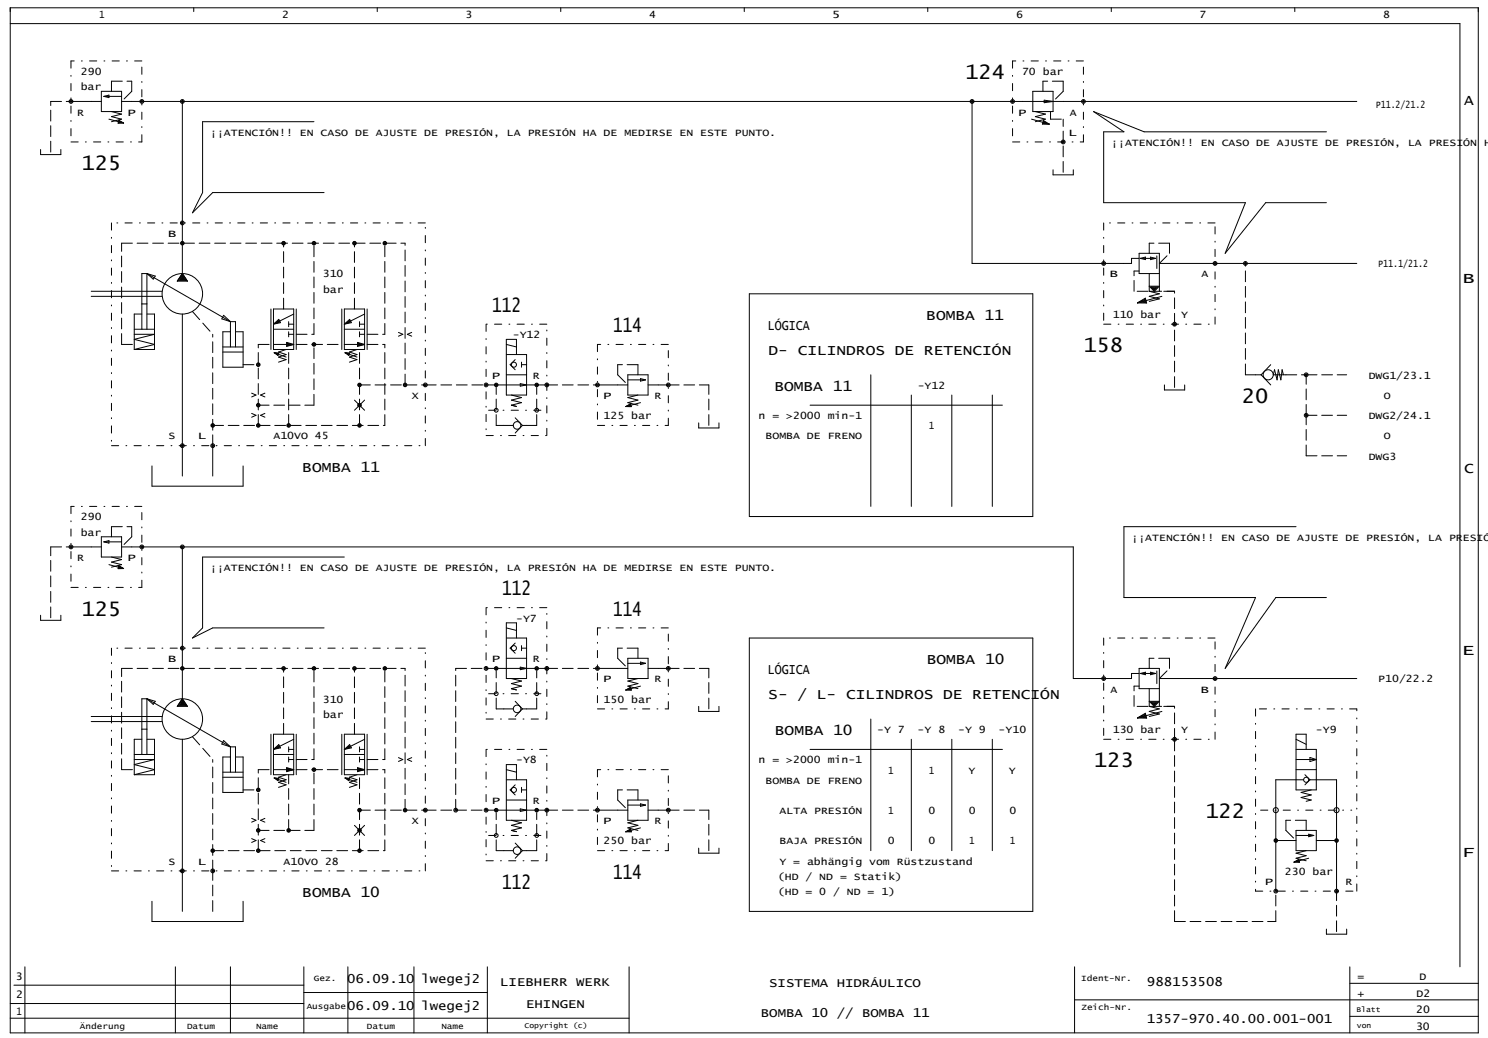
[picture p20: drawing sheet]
<svg xmlns="http://www.w3.org/2000/svg" width="582mm" height="406mm" viewBox="0 0 582 406" stroke-linecap="round" stroke-linejoin="round" font-family="sans-serif">
<defs><g id="words">
<g font-size="7.8">
<text x="377.6" y="30.9">124</text>
<text x="31.8" y="66.5">125</text>
<text x="192.3" y="122">112</text>
<text x="239.7" y="129.9">114</text>
<text x="423.7" y="137.8">158</text>
<text x="485.7" y="157.6">20</text>
<text x="196.3" y="232.8">112</text>
<text x="31.8" y="240.8">125</text>
<text x="239.7" y="240.8">114</text>
<text x="427.8" y="300.2">123</text>
<text x="471.4" y="320">122</text>
<text x="196.3" y="347.7">112</text>
<text x="239.7" y="343.7">114</text>
</g>
<g font-size="5.7">
<text x="572.7" y="40.9">A</text>
<text x="572" y="110.5">B</text>
<text x="572.7" y="185.2">C</text>
<text x="571.9" y="256.2">E</text>
<text x="571.8" y="335.2">F</text>
</g>
<g font-size="5.6">
<text x="362.3" y="125">BOMBA 11</text>
<text x="300.3" y="129">LÓGICA</text>
<text x="300.6" y="138.9">D- CILINDROS DE RETENCIÓN</text>
<text x="302.9" y="152.8">BOMBA 11</text>
<text x="118.2" y="184.4">BOMBA 11</text>
<text x="300.3" y="263.6">LÓGICA</text>
<text x="362.5" y="259.7">BOMBA 10</text>
<text x="300.5" y="273.5">S- / L- CILINDROS DE RETENCIÓN</text>
<text x="303.1" y="287.4">BOMBA 10</text>
<text x="118.2" y="350.8">BOMBA 10</text>
</g>
<g font-size="4.9">
<text x="135.8" y="384.4">06.09.10</text>
<text x="164.8" y="384.4">lwegej2</text>
<text x="195.6" y="385.8">LIEBHERR WERK</text>
<text x="300.8" y="386.1">SISTEMA HIDRÁULICO</text>
<text x="448.6" y="385.8">988153508</text>
<text x="135.8" y="395.1">06.09.10</text>
<text x="164.8" y="395.1">lwegej2</text>
<text x="205.7" y="394.4">EHINGEN</text>
<text x="297.6" y="397.6">BOMBA 10 // BOMBA 11</text>
<text x="448.5" y="400.2">1357-970.40.00.001-001</text>
</g>
<g font-size="4.1">
<text x="6.2" y="383.3">3</text>
<text x="530.9" y="383.3">=</text>
<text x="555.3" y="383.3">D</text>
<text x="530.9" y="389.8">+</text>
<text x="554.1" y="389.8">D2</text>
<text x="6.3" y="390.5">2</text>
<text x="6.4" y="397">1</text>
<text x="553.9" y="396.3">20</text>
<text x="553.9" y="402.7">30</text>
</g>
<g font-size="3.9">
<text x="38.8" y="7.1">1</text>
<text x="110.4" y="7.1">2</text>
<text x="182.1" y="7.1">3</text>
<text x="253.9" y="7.1">4</text>
<text x="325.4" y="7.1">5</text>
<text x="397.5" y="7.1">6</text>
<text x="469.2" y="7.1">7</text>
<text x="541" y="7.1">8</text>
<text x="31.6" y="29.3">290</text>
<text x="399.8" y="29.3">70 bar</text>
<text x="31.6" y="35.2">bar</text>
<text x="30.2" y="45.2">R</text>
<text x="49.7" y="45.2">P</text>
<text x="398.2" y="45.2">P</text>
<text x="418.4" y="45.2">A</text>
<text x="538.1" y="42.2">P11.2/21.2</text>
<text x="82.2" y="53.1">¡¡ATENCIÓN!! EN CASO DE AJUSTE DE PRESIÓN, LA PRESIÓN HA DE MEDIRSE EN ESTE PUNTO.</text>
<text x="418" y="53.1">L</text>
<text x="434.6" y="57.1">¡¡ATENCIÓN!! EN CASO DE AJUSTE DE PRESIÓN, LA PRESIÓN H</text>
<text x="65.6" y="92.7">B</text>
<text x="539.1" y="104.6">P11.1/21.2</text>
<text x="126.3" y="108.5">310</text>
<text x="433.9" y="108.5">B</text>
<text x="469.9" y="108.5">A</text>
<text x="126.4" y="114.4">bar</text>
<text x="435.2" y="124.4">110 bar</text>
<text x="462" y="124.4">Y</text>
<text x="200.6" y="132.3">-Y12</text>
<text x="192.2" y="148.1">P</text>
<text x="208.4" y="148.1">R</text>
<text x="535.3" y="148.1">DWG1/23.1</text>
<text x="359" y="152.1">-Y12</text>
<text x="161.1" y="156.1">X</text>
<text x="235.8" y="156.1">P</text>
<text x="255.9" y="156.1">R</text>
<text x="541.3" y="156.1">O</text>
<text x="236.1" y="164">125 bar</text>
<text x="296.7" y="164">n = &gt;2000 min-1</text>
<text x="363.3" y="167.9">1</text>
<text x="535.3" y="164">DWG2/24.1</text>
<text x="66" y="171.9">S</text>
<text x="77.4" y="171.9">L</text>
<text x="107" y="171.9">A10VO 45</text>
<text x="299.4" y="171.9">BOMBA DE FRENO</text>
<text x="541.3" y="171.9">O</text>
<text x="535.3" y="179.8">DWG3</text>
<text x="31.6" y="203.6">290</text>
<text x="31.6" y="209.5">bar</text>
<text x="442.6" y="211.5">¡¡ATENCIÓN!! EN CASO DE AJUSTE DE PRESIÓN, LA PRESIÓN</text>
<text x="30.2" y="219.4">R</text>
<text x="49.7" y="219.4">P</text>
<text x="82.2" y="223.4">¡¡ATENCIÓN!! EN CASO DE AJUSTE DE PRESIÓN, LA PRESIÓN HA DE MEDIRSE EN ESTE PUNTO.</text>
<text x="201.9" y="243.2">-Y7</text>
<text x="65.6" y="259">B</text>
<text x="192.2" y="259">P</text>
<text x="208.4" y="259">R</text>
<text x="235.8" y="266.9">P</text>
<text x="255.9" y="266.9">R</text>
<text x="539.1" y="266.9">P10/22.2</text>
<text x="126.3" y="274.9">310</text>
<text x="236.1" y="274.9">150 bar</text>
<text x="434.3" y="270.9">A</text>
<text x="469.5" y="270.9">B</text>
<text x="126.4" y="280.7">bar</text>
<text x="343.1" y="286.7">-Y 7</text>
<text x="358.9" y="286.7">-Y 8</text>
<text x="374.7" y="286.7">-Y 9</text>
<text x="390.6" y="286.7">-Y10</text>
<text x="435.2" y="286.7">130 bar</text>
<text x="462" y="286.7">Y</text>
<text x="514.7" y="286.7">-Y9</text>
<text x="201.9" y="298.6">-Y8</text>
<text x="296.7" y="298.6">n = &gt;2000 min-1</text>
<text x="347.4" y="302.6">1</text>
<text x="363.3" y="302.6">1</text>
<text x="378.8" y="302.6">Y</text>
<text x="394.6" y="302.6">Y</text>
<text x="299.4" y="306.5">BOMBA DE FRENO</text>
<text x="192.2" y="314.5">P</text>
<text x="208.4" y="314.5">R</text>
<text x="161.1" y="322.4">X</text>
<text x="235.8" y="322.4">P</text>
<text x="255.9" y="322.4">R</text>
<text x="304.9" y="318.4">ALTA PRESIÓN</text>
<text x="347.4" y="318.4">1</text>
<text x="363.1" y="318.4">0</text>
<text x="378.9" y="318.4">0</text>
<text x="394.8" y="318.4">0</text>
<text x="236.1" y="330.3">250 bar</text>
<text x="304.9" y="330.3">BAJA PRESIÓN</text>
<text x="347.3" y="330.3">0</text>
<text x="363.1" y="330.3">0</text>
<text x="379.1" y="330.3">1</text>
<text x="394.9" y="330.3">1</text>
<text x="66" y="338.2">S</text>
<text x="77.4" y="338.2">L</text>
<text x="110.9" y="338.2">A10VO 28</text>
<text x="304.9" y="338.2">Y = abhängig vom Rüstzustand</text>
<text x="304.3" y="344.1">(HD / ND = Statik)</text>
<text x="494.5" y="346.1">P</text>
<text x="502.6" y="342.2">230 bar</text>
<text x="526.3" y="346.1">R</text>
<text x="304.3" y="350">(HD = 0 / ND = 1)</text>
</g>
<g font-size="3.2">
<text x="122.7" y="383.7">Gez.</text>
<text x="422.9" y="383.7">Ident-Nr.</text>
<text x="120" y="394.5">Ausgabe</text>
<text x="423" y="395.2">Zeich-Nr.</text>
<text x="31.3" y="402.4">Änderung</text>
<text x="73.1" y="402.4">Datum</text>
<text x="100.1" y="402.4">Name</text>
<text x="143.5" y="402.4">Datum</text>
<text x="172.6" y="402.4">Name</text>
</g>
<g font-size="2.9">
<text x="530.5" y="395.8">Blatt</text>
<text x="205.1" y="402.3">Copyright (c)</text>
<text x="530.7" y="402.3">von</text>
</g>
</g></defs>
<g fill="none" stroke="#000" stroke-width=".39">
<path d="M4 3h574.2v401h-574.2zM4 9.2h567v369M75.8 3v1.5M147.6 3v1.5M219.3 3v1.5M291.1 3v1.5M362.9 3v1.5M434.6 3v1.5M506.4 3v1.5M27.8 39.7h11.8M39.6 35.7h8v7.9h-8zM40.6 37.7l2-.5v1z"/>
<path d="M40.6 37.7h7M47.6 39.7h483.1M71.3 39.7v67.3M380.2 39.7v63.3h62.4v-1.9h2.9M404 35.7h7.9v7.9h-7.9zM408.4 39.2l3.5 .5-3.5 .5zM15.9 58.5v2h7.9v-2M42.6 46.6l5.8 1.5M43.6 43.6l4 1-4 1 4 1-4 1M46.5 47l1.9 1.1-2.2 .1zM47.2 47.8l-.6 .1 .1-.3 1 .4h-1.4l.3-.7 1.8 .8M122.8 47.6h-43.6v27.7l-3.9 7.9 7.9-7.9h43.6"/>
<path d="M403.5 46.6l6.9 2M405 43.6l3.9 1-3.9 1 3.9 1-3.9 1M408.1 47.1l2.3 1.5h-2.7zM409 48.1l-.7-.4-.1 .4 1.4 .2-1.4-.9-.3 .9 2.5 .3M518.8 51.6h-71.3l-19.8-8 11.9 8h-7.9v27.7h55.4l-7.9 19.8 15.8-19.8h23.8M411.9 66.4v2h7.9v-2M449.5 95.1v4M35.7 113.9h27.7M35.7 115.9h27.7M55.5 118.9h2M57.5 107v21.8M57.5 107h-2v21.8"/>
<path d="M57.5 107l3.2 1-.8 1.2zM57.5 107l32.6 18.8M71.3 107l2 3h-4zM71.3 107.3l-1.5 2.4h3l-1.4-2.2-1 1.9h1.9l-.9-1.5-.6 1.3h1.1l-.5-.9-.2 .7h.3l-.1-.2M293.1 114.9h110.9v87.1h-110.9zM443.6 106h1.9M444.9 118.5l3.1-1.9 .5 1.9zM446 101.1l2-.5v1zM446 101.1h6M446.8 118l1.1 .1-.2-.6-1.8 .7 2.3 .1-.3-1.3-3 1.5M449.5 107v6.9M449.5 113.9l4 1-4 1 4 1-4 1"/>
<path d="M449.5 111.9h4l-2 2zM450 100.6l2 .5-2 .5zM450.2 112.2h2.6l-1.3 1.3zM450.8 112.5h1.4l-.7 .7zM451.4 112.8h.2zM452.5 100.1v4.9M453.5 107h-8v-7.9h8v14.8h-4M453.5 103h77.2M454.4 115.9l-9.5 2.6M52.5 128.8h7.9M52.5 130.8h7.9l-7.9 1.9 7.9 2-7.9 2M55.5 122.8h-3v13.9"/>
<path d="M57.5 122.8h2.9v13.9h-7.9M71.3 122.8v63.4M87.2 135.7h7.9M87.2 137.7h7.9M87.5 123.3l2.6 2.5-3.3-1.1zM90.1 129.8h-2.9v13.8h7.9v-13.8h-3M90.1 125.8h2v9.9M90.1 125.8v9.9M106 120.9v15.8M107 120.9h7.9v15.8h-7.9zM107 128.8h7.9M107 134.7h7.9"/>
<path d="M107 126.8l2-1.9 .7 1.3zM107.3 138l1.6 .3-.2 .6-.9-.7 .9 .2-.1 .3-.4-.4M107.3 138l1.8 .1-.4 .9zM107.3 138l4.6 1.7M107.6 126.5l1.3-1.1 .3 .6-1.5 .5M111.9 136.7l-3 1 3 1-3 1 3 1-3 .9M112.1 133.9l2.8 .8-2.8 .8zM112.9 126.8h2M112.9 130.8h2M112.9 125.8v2M112.9 129.8v1.9M113.3 134.7l-.8-.3v.5l1.5-.2-1.7-.5v1l2.6-.5"/>
<path d="M114.9 122.8l-7.9 4M115.9 120.9v15.8M133.7 120.9v15.8M134.7 120.9h7.9v15.8h-7.9zM134.7 128.8h7.9M134.7 134.7h7.9M134.7 126.8l2.1-1.9 .7 1.3zM135 138l1.6 .3-.2 .6-.9-.7 .9 .2-.1 .3-.4-.4M135 138l1.8 .1-.4 .9zM135 138l4.6 1.7M135.3 126.5l1.4-1.1 .3 .6-1.6 .5M139.6 136.7l-2.9 1 2.9 1-2.9 1 2.9 1-2.9 .9"/>
<path d="M139.8 133.9l2.8 .8-2.8 .8zM140.6 126.8h2M140.6 130.8h2M140.6 125.8v2M140.6 129.8v1.9M141 134.7l-.8-.3v.5l1.5-.2-1.7-.5v1l2.6-.5M142.6 122.8l-7.9 4M143.6 120.9v15.8M155.8 130l1.7 .8-1.7 .7M161 130l-1.7 .8 1.7 .7M198 138.7h8v15.8h-8v-21.8h4v6M198 134.7l4 1"/>
<path d="M98.4 153.8l1.7 .7-1.7 .8M103.6 153.8l-1.7 .7 1.7 .8M138.6 156.5l4 4M142.6 156.5l-4 4M190.1 150.6h23.8M198 146.6h8M200 154.5l4 1-4 1 4 1-4 1 2 .5M201.5 140.7l-2 1.9 2 2M203.5 150.1l2.5 .5-2.5 .5zM204 142.6h2M204 141.6v2M233.7 150.6h11.9"/>
<path d="M244.8 159l1.8-1.1 .3 1.2zM245.6 146.6h7.9v7.9h-7.9zM245.6 148.6h6.9M245.9 158.7l.7 .1-.1-.3-1.1 .4h1.4l-.2-.7-1.8 .8M249.5 154.5l-3.9 1 3.9 1-3.9 1 3.9 1M250.5 148.1l2 .5-2 .5zM250.5 157.5l-5.7 1.5M253.5 150.6h7.9M316.8 158.5h75.3M340.6 146.6v51.5M356.4 154.5v43.6M372.3 154.5v43.6"/>
<path d="M388.1 154.5v43.6M455.4 150.6v1.9h8v-1.9M491.1 146.6h2.2M493.3 146.6l3.7 4M497 142.6l-3.7 4M502 146.6l-.5-2-.5 4-1-4-.5 4-1-4-.5 2h5M83.2 174.3v11.9M98.4 161.7l1.7 .7-1.7 .8M103.6 161.7l-1.7 .7 1.7 .8M197 166.4h3.8M201.5 163.4l2.8 3M204.3 166.4h1.7"/>
<path d="M204.3 166.4l-2.8 3M273.3 165.4v2h7.9v-2M59.4 182.2v8h35.7v-8M27.8 213.9h11.8M39.6 210h8v7.9h-8zM40.6 211.9h7M40.6 211.9l2-.5v1zM43.6 217.9l4 1-4 1 4 .9-4 1M47.6 213.9h372.2v51.5h22.8v-2h2.9M71.3 213.9v59.4M134.7 217.9h-55.5v27.7l-3.9 4 7.9-4h43.6M506.9 206h-67.3v27.7h51.5l-11.9 27.7 19.8-27.7h19.8"/>
<path d="M42.6 220.8l5.8 1.6M46.5 221.3l1.9 1.1h-2.2zM47.2 222.1l-.6 .1 .1-.4 1 .4-1.4 .1 .3-.8 1.8 .9M15.9 240.6v2h7.9v-2M198 249.6h8v15.8h-8v-21.8h4v6M198 257.5h8M198 245.6l4 1M201.5 251.5l-2 2 2 2M204 252.5v2M204 253.5h2M245.6 257.5h7.9v7.9h-7.9zM245.6 259.5h6.9"/>
<path d="M250.5 259l2 .5-2 .5zM293.1 249.6h110.9v106.9h-110.9zM449.5 257.5v3.9M57.5 273.3v21.8M57.5 273.3h-2v21.8M57.5 273.3l3.2 1-.8 1.2zM57.5 273.3l32.6 18.8M71.3 273.3l2 3h-4zM71.3 273.6l-1.5 2.4h3l-1.4-2.2-1 1.9h1.9l-.9-1.5-.6 1.3h1.1l-.5-.9-.2 .7h.3l-.1-.2M190.1 261.4h23.8M197 277.3h3.8M200 265.4l4 1-4 1 4 1-4 1 2 .5"/>
<path d="M201.5 274.3l2.8 3M203.5 260.9l2.5 .5-2.5 .5zM204.3 277.3h1.7M204.3 277.3l-2.8 2.9M233.7 261.4h11.9M244.8 269.9l1.8-1.1 .3 1.1zM245.9 269.6l.7 .1-.1-.4-1.1 .4 1.4 .1-.2-.7-1.8 .8M249.5 265.4l-3.9 1 3.9 1-3.9 1 3.9 1M250.5 268.4l-5.7 1.5M253.5 261.4h7.9M273.3 276.3v2h7.9v-2M443.6 268.4h1.9"/>
<path d="M446 263.4h6M446 263.4l2-.5v1zM449.5 276.3l4 1-4 1 4 1-4 .9M449.5 274.3h4l-2 2zM449.5 269.4v6.9M450 262.9l2 .5-2 .5zM450.2 274.6h2.6l-1.3 1.3zM450.8 274.9h1.4l-.7 .7zM451.4 275.2h.2zM452.5 262.4v5M453.5 269.4h-8v-8h8v14.9h-4M453.5 265.4h77.2"/>
<path d="M454.4 278.3l-9.5 2.5M35.7 282.2h27.7M35.7 280.2h27.7M52.5 295.1h7.9M52.5 297.1h7.9l-7.9 2 7.9 1.9-7.9 2M55.5 289.2h-3v13.8M55.5 285.2h2M57.5 289.2h2.9v13.8h-7.9M71.3 289.2v67.3M87.5 289.7l2.6 2.4-3.3-1.1zM90.1 296.1h-2.9v13.8h7.9v-13.8h-3M90.1 292.1h2v9.9"/>
<path d="M90.1 292.1v9.9M106 287.2v15.8M107 287.2h7.9v15.8h-7.9zM107 295.1h7.9M107 293.1l2-1.9 .7 1.3zM107.6 292.8l1.3-1.1 .3 .6-1.5 .5M112.9 292.1v2M112.9 296.1v2M112.9 293.1h2M112.9 297.1h2M114.9 289.2l-7.9 3.9M115.9 287.2v15.8"/>
<path d="M133.7 287.2v15.8M134.7 287.2h7.9v15.8h-7.9zM134.7 295.1h7.9M134.7 293.1l2.1-1.9 .7 1.3zM135.3 292.8l1.4-1.1 .3 .6-1.6 .5M140.6 292.1v2M140.6 296.1v2M140.6 293.1h2M140.6 297.1h2M142.6 289.2l-7.9 3.9M143.6 287.2v15.8M155.8 296.3l1.7 .8-1.7 .7"/>
<path d="M161 296.3l-1.7 .8 1.7 .7M316.8 293.1h75.3M340.6 281.2v51.5M356.4 289.2v43.5M372.3 289.2v43.5M388.1 289.2v43.5M444.9 280.8l3.1-1.8 .5 1.9zM446.8 280.3l1.1 .1-.2-.5-1.8 .6 2.3 .2-.3-1.3-3 1.4M506.9 293.1h7.9v15.9h-7.9v-21.8h4v5.9M506.9 297.1h7.9M506.9 289.2l4 1.9M512.4 296.3l2.4 .8-2.4 .8z"/>
<path d="M87.2 302h7.9M87.2 304h7.9M107 301h7.9M107.3 304.3l1.6 .3-.2 .6-.9-.7 .9 .2-.1 .3-.4-.4M107.3 304.3l1.8 .1-.4 1zM107.3 304.3l4.6 1.7M111.9 303l-3 1 3 1-3 1 3 1-3 1M112.1 300.2l2.8 .8-2.8 .8zM113.3 301l-.8-.3v.5l1.5-.2-1.7-.5v1l2.6-.5M134.7 301h7.9M135 304.3l1.6 .3-.2 .6-.9-.7 .9 .2-.1 .3-.4-.4M135 304.3l1.8 .1-.4 1z"/>
<path d="M135 304.3l4.6 1.7M139.6 303l-2.9 1 2.9 1-2.9 1 2.9 1-2.9 1M139.8 300.2l2.8 .8-2.8 .8zM141 301l-.8-.3v.5l1.5-.2-1.7-.5v1l2.6-.5M190.1 316.9h23.8M198 305h8v15.8h-8v-21.7h4v5.9M198 312.9h8M198 301l4 1M201.5 307l-2 2 2 1.9M203.5 316.4l2.5 .5-2.5 .5zM204 309h2M204 308v1.9"/>
<path d="M233.7 316.9h11.9M245.6 312.9h7.9v7.9h-7.9zM245.6 314.9h6.9M250.5 314.4l2 .5-2 .5zM253.5 316.9h7.9M506.9 301h7.9M509.9 305h-10.9v43.6M510.4 303l2 2M512.4 305h10.4v43.6M512.4 305l-2 2M512.9 309l-4 .9 4 1-4 1 4 1-2 .5M98.4 320.1l1.7 .7-1.7 .8"/>
<path d="M98.4 328l1.7 .8-1.7 .7M103.6 320.1l-1.7 .7 1.7 .8M103.6 328l-1.7 .8 1.7 .7M138.6 322.8l4 4M142.6 322.8l-4 4M197 332.7h3.8M200 320.8l4 1-4 1 4 1-4 1 2 .5M201.5 329.7l2.8 3M204.3 332.7h1.7M204.3 332.7l-2.8 3M244.8 325.3l1.8-1.1 .3 1.2zM245.9 325l.7 .1-.1-.3-1.1 .4h1.4l-.2-.7-1.8 .8"/>
<path d="M249.5 320.8l-3.9 1 3.9 1-3.9 1 3.9 1M250.5 323.8l-5.7 1.5M273.3 331.7v2h7.9v-2M499 328.8h7.9M506.1 337.2l1.9-1.1 .3 1.2zM506.9 324.8h7.9v7.9h-7.9zM506.9 326.8h6.9M507.3 336.9l.6 .1-.1-.3-1 .4h1.3l-.2-.7-1.8 .8M510.9 332.7l-4 1 4 1-4 1 4 1M511.9 326.3l1.9 .5-1.9 .5zM511.9 335.7l-5.8 1.5M514.8 328.8h8"/>
<path d="M59.4 352.5v7.9h35.7v-7.9M9.7 378.2v25.8M68.6 378.2v25.8M90.1 378.2v25.8M118.8 378.2v25.8M136.1 378.2v25.8M161.9 378.2v25.8M190.6 378.2v25.8M246.1 378.2v25.8M420.3 378.2v25.8M518.8 363.4v2h7.9v-2M528 378.2v25.8"/>
<path d="M4 398.3h242.1M4 392.5h114.8M5.4 385.3h113.4M118.8 388.2h71.8M420.3 391.1h157.9M528 397.5h50.2M528 384.6h50.2"/>
<circle cx="27.8" cy="39.7" r=".37"/>
<circle cx="27.8" cy="39.7" r=".74"/>
<circle cx="55.5" cy="39.7" r=".37"/>
<circle cx="55.5" cy="39.7" r=".74"/>
<circle cx="71.3" cy="39.7" r=".37"/>
<circle cx="71.3" cy="39.7" r=".74"/>
<circle cx="380.2" cy="39.7" r=".37"/>
<circle cx="380.2" cy="39.7" r=".74"/>
<circle cx="396" cy="39.7" r=".37"/>
<circle cx="396" cy="39.7" r=".74"/>
<circle cx="423.8" cy="39.7" r=".37"/>
<circle cx="423.8" cy="39.7" r=".74"/>
<circle cx="415.8" cy="55.5" r=".74"/>
<circle cx="415.8" cy="55.5" r=".37"/>
<circle cx="71.3" cy="95.1" r=".69"/>
<circle cx="71.3" cy="95.1" r=".5"/>
<circle cx="71.3" cy="87.2" r=".74"/>
<circle cx="71.3" cy="87.2" r=".37"/>
<circle cx="71.3" cy="95.1" r=".2"/>
<circle cx="110.9" cy="95.1" r=".5"/>
<circle cx="110.9" cy="95.1" r=".69"/>
<circle cx="110.9" cy="95.1" r=".2"/>
<circle cx="122.8" cy="95.1" r=".5"/>
<circle cx="122.8" cy="95.1" r=".69"/>
<circle cx="122.8" cy="95.1" r=".2"/>
<circle cx="138.6" cy="95.1" r=".5"/>
<circle cx="138.6" cy="95.1" r=".69"/>
<circle cx="138.6" cy="95.1" r=".2"/>
<circle cx="150.5" cy="95.1" r=".5"/>
<circle cx="150.5" cy="95.1" r=".69"/>
<circle cx="150.5" cy="95.1" r=".2"/>
<circle cx="71.3" cy="114.9" r="7.9"/>
<circle cx="431.7" cy="103" r=".37"/>
<circle cx="431.7" cy="103" r=".74"/>
<circle cx="475.2" cy="103" r=".74"/>
<circle cx="475.2" cy="103" r=".37"/>
<circle cx="487.1" cy="103" r=".74"/>
<circle cx="487.1" cy="103" r=".37"/>
<circle cx="122.8" cy="134.7" r=".5"/>
<circle cx="122.8" cy="134.7" r=".69"/>
<circle cx="122.8" cy="134.7" r=".2"/>
<circle cx="459.4" cy="126.8" r=".74"/>
<circle cx="459.4" cy="126.8" r=".37"/>
<circle cx="101" cy="142.6" r=".69"/>
<circle cx="101" cy="158.5" r=".69"/>
<circle cx="101" cy="142.6" r=".5"/>
<circle cx="101" cy="158.5" r=".5"/>
<circle cx="101" cy="158.5" r=".2"/>
<circle cx="101" cy="142.6" r=".2"/>
<circle cx="140.6" cy="158.5" r=".5"/>
<circle cx="140.6" cy="150.6" r=".5"/>
<circle cx="140.6" cy="150.6" r=".69"/>
<circle cx="140.6" cy="158.5" r=".69"/>
<circle cx="140.6" cy="158.5" r=".2"/>
<circle cx="140.6" cy="150.6" r=".2"/>
<circle cx="158.4" cy="150.6" r=".5"/>
<circle cx="158.4" cy="150.6" r=".69"/>
<circle cx="158.4" cy="150.6" r=".2"/>
<circle cx="166.4" cy="150.6" r=".37"/>
<circle cx="166.4" cy="150.6" r=".74"/>
<circle cx="190.1" cy="150.6" r=".74"/>
<circle cx="190.1" cy="150.6" r=".37"/>
<circle cx="194.1" cy="150.6" r=".69"/>
<circle cx="194.1" cy="150.6" r=".5"/>
<circle cx="194.1" cy="150.6" r=".2"/>
<circle cx="201" cy="142.6" r=".99"/>
<circle cx="209.9" cy="150.6" r=".69"/>
<circle cx="209.9" cy="150.6" r=".5"/>
<circle cx="209.9" cy="150.6" r=".2"/>
<circle cx="213.9" cy="150.6" r=".74"/>
<circle cx="213.9" cy="150.6" r=".37"/>
<circle cx="233.7" cy="150.6" r=".74"/>
<circle cx="233.7" cy="150.6" r=".37"/>
<circle cx="261.4" cy="150.6" r=".37"/>
<circle cx="261.4" cy="150.6" r=".74"/>
<circle cx="496" cy="146.6" r="1.98"/>
<circle cx="510.9" cy="146.6" r=".37"/>
<circle cx="510.9" cy="146.6" r=".74"/>
<circle cx="71.3" cy="174.3" r=".37"/>
<circle cx="71.3" cy="174.3" r=".74"/>
<circle cx="83.2" cy="174.3" r=".74"/>
<circle cx="83.2" cy="166.4" r=".69"/>
<circle cx="83.2" cy="166.4" r=".5"/>
<circle cx="83.2" cy="174.3" r=".37"/>
<circle cx="83.2" cy="166.4" r=".2"/>
<circle cx="101" cy="166.4" r=".69"/>
<circle cx="101" cy="166.4" r=".5"/>
<circle cx="101" cy="166.4" r=".2"/>
<circle cx="112.9" cy="166.4" r=".5"/>
<circle cx="112.9" cy="166.4" r=".69"/>
<circle cx="112.9" cy="166.4" r=".2"/>
<circle cx="140.6" cy="166.4" r=".5"/>
<circle cx="140.6" cy="166.4" r=".69"/>
<circle cx="140.6" cy="166.4" r=".2"/>
<circle cx="194.1" cy="160.5" r=".74"/>
<circle cx="202.2" cy="166.4" r="1.49"/>
<circle cx="209.9" cy="160.5" r=".74"/>
<circle cx="510.9" cy="162.4" r=".37"/>
<circle cx="510.9" cy="162.4" r=".74"/>
<circle cx="27.8" cy="213.9" r=".74"/>
<circle cx="27.8" cy="213.9" r=".37"/>
<circle cx="55.5" cy="213.9" r=".74"/>
<circle cx="55.5" cy="213.9" r=".37"/>
<circle cx="71.3" cy="213.9" r=".74"/>
<circle cx="71.3" cy="213.9" r=".37"/>
<circle cx="71.3" cy="253.5" r=".74"/>
<circle cx="71.3" cy="253.5" r=".37"/>
<circle cx="201" cy="253.5" r=".99"/>
<circle cx="71.3" cy="261.4" r=".69"/>
<circle cx="71.3" cy="261.4" r=".5"/>
<circle cx="71.3" cy="261.4" r=".2"/>
<circle cx="110.9" cy="261.4" r=".5"/>
<circle cx="110.9" cy="261.4" r=".69"/>
<circle cx="110.9" cy="261.4" r=".2"/>
<circle cx="122.8" cy="261.4" r=".5"/>
<circle cx="122.8" cy="261.4" r=".69"/>
<circle cx="122.8" cy="261.4" r=".2"/>
<circle cx="138.6" cy="261.4" r=".5"/>
<circle cx="138.6" cy="261.4" r=".69"/>
<circle cx="138.6" cy="261.4" r=".2"/>
<circle cx="150.5" cy="261.4" r=".5"/>
<circle cx="150.5" cy="261.4" r=".69"/>
<circle cx="150.5" cy="261.4" r=".2"/>
<circle cx="190.1" cy="261.4" r=".74"/>
<circle cx="190.1" cy="261.4" r=".37"/>
<circle cx="194.1" cy="261.4" r=".69"/>
<circle cx="194.1" cy="261.4" r=".5"/>
<circle cx="194.1" cy="271.3" r=".74"/>
<circle cx="194.1" cy="261.4" r=".2"/>
<circle cx="202.2" cy="277.3" r="1.49"/>
<circle cx="209.9" cy="271.3" r=".74"/>
<circle cx="209.9" cy="261.4" r=".69"/>
<circle cx="209.9" cy="261.4" r=".5"/>
<circle cx="209.9" cy="261.4" r=".2"/>
<circle cx="213.9" cy="261.4" r=".74"/>
<circle cx="213.9" cy="261.4" r=".37"/>
<circle cx="233.7" cy="261.4" r=".74"/>
<circle cx="233.7" cy="261.4" r=".37"/>
<circle cx="261.4" cy="261.4" r=".37"/>
<circle cx="261.4" cy="261.4" r=".74"/>
<circle cx="431.7" cy="265.4" r=".37"/>
<circle cx="431.7" cy="265.4" r=".74"/>
<circle cx="475.2" cy="265.4" r=".74"/>
<circle cx="475.2" cy="265.4" r=".37"/>
<circle cx="71.3" cy="281.2" r="7.9"/>
<circle cx="459.4" cy="289.2" r=".74"/>
<circle cx="459.4" cy="289.2" r=".37"/>
<circle cx="101" cy="309" r=".69"/>
<circle cx="101" cy="309" r=".5"/>
<circle cx="101" cy="309" r=".2"/>
<circle cx="122.8" cy="301" r=".5"/>
<circle cx="122.8" cy="301" r=".69"/>
<circle cx="122.8" cy="301" r=".2"/>
<circle cx="140.6" cy="316.9" r=".5"/>
<circle cx="140.6" cy="316.9" r=".69"/>
<circle cx="140.6" cy="316.9" r=".2"/>
<circle cx="158.4" cy="316.9" r=".5"/>
<circle cx="158.4" cy="316.9" r=".69"/>
<circle cx="158.4" cy="316.9" r=".2"/>
<circle cx="166.4" cy="316.9" r=".74"/>
<circle cx="166.4" cy="316.9" r=".37"/>
<circle cx="178.2" cy="316.9" r=".74"/>
<circle cx="178.2" cy="316.9" r=".37"/>
<circle cx="190.1" cy="316.9" r=".74"/>
<circle cx="190.1" cy="316.9" r=".37"/>
<circle cx="194.1" cy="316.9" r=".69"/>
<circle cx="194.1" cy="316.9" r=".5"/>
<circle cx="194.1" cy="316.9" r=".2"/>
<circle cx="201" cy="309" r=".99"/>
<circle cx="209.9" cy="316.9" r=".69"/>
<circle cx="209.9" cy="316.9" r=".5"/>
<circle cx="209.9" cy="316.9" r=".2"/>
<circle cx="213.9" cy="316.9" r=".74"/>
<circle cx="213.9" cy="316.9" r=".37"/>
<circle cx="233.7" cy="316.9" r=".74"/>
<circle cx="233.7" cy="316.9" r=".37"/>
<circle cx="261.4" cy="316.9" r=".37"/>
<circle cx="261.4" cy="316.9" r=".74"/>
<circle cx="499" cy="316.9" r=".99"/>
<circle cx="510.9" cy="305" r=".99"/>
<circle cx="522.8" cy="316.9" r=".99"/>
<circle cx="83.2" cy="332.7" r=".69"/>
<circle cx="83.2" cy="332.7" r=".5"/>
<circle cx="83.2" cy="332.7" r=".2"/>
<circle cx="101" cy="324.8" r=".69"/>
<circle cx="101" cy="332.7" r=".69"/>
<circle cx="101" cy="324.8" r=".5"/>
<circle cx="101" cy="332.7" r=".5"/>
<circle cx="101" cy="332.7" r=".2"/>
<circle cx="101" cy="324.8" r=".2"/>
<circle cx="112.9" cy="324.8" r=".5"/>
<circle cx="112.9" cy="324.8" r=".69"/>
<circle cx="112.9" cy="324.8" r=".2"/>
<circle cx="140.6" cy="324.8" r=".5"/>
<circle cx="140.6" cy="332.7" r=".5"/>
<circle cx="140.6" cy="324.8" r=".69"/>
<circle cx="140.6" cy="332.7" r=".69"/>
<circle cx="140.6" cy="332.7" r=".2"/>
<circle cx="140.6" cy="324.8" r=".2"/>
<circle cx="194.1" cy="326.8" r=".74"/>
<circle cx="202.2" cy="332.7" r="1.49"/>
<circle cx="209.9" cy="326.8" r=".74"/>
<circle cx="499" cy="328.8" r=".5"/>
<circle cx="499" cy="328.8" r=".69"/>
<circle cx="499" cy="328.8" r=".2"/>
<circle cx="522.8" cy="328.8" r=".5"/>
<circle cx="522.8" cy="328.8" r=".69"/>
<circle cx="522.8" cy="328.8" r=".2"/>
<circle cx="71.3" cy="340.6" r=".74"/>
<circle cx="71.3" cy="340.6" r=".37"/>
<circle cx="83.2" cy="340.6" r=".74"/>
<circle cx="83.2" cy="340.6" r=".37"/>
<circle cx="499" cy="348.6" r=".74"/>
<circle cx="499" cy="348.6" r=".37"/>
<circle cx="522.8" cy="348.6" r=".74"/>
<circle cx="522.8" cy="348.6" r=".37"/>
</g>
<g fill="none" stroke="#000" stroke-width=".39" stroke-dasharray="2.8 2.8 .4 2.8">
<path d="M27.8 23.8v31.7M55.5 23.8h-27.7M396 23.8v31.7M423.8 23.8h-27.8M27.8 55.5h27.7M55.5 55.5v-31.7M396 55.5h27.8M423.8 55.5v-31.7M43.6 87.2v87.1M166.4 87.2h-122.8M431.7 87.2v39.6M475.2 87.2h-43.5"/>
<path d="M190.1 126.8v43.6M213.9 126.8h-23.8M233.7 134.7v31.7M261.4 134.7h-27.7M431.7 126.8h43.5M475.2 126.8v-39.6M43.6 174.3h122.8M166.4 174.3v-87.1M190.1 170.4h23.8M191.1 160.5h21.8M213.9 170.4v-43.6M233.7 166.4h27.7"/>
<path d="M261.4 166.4v-31.7M27.8 198.1v31.7M55.5 198.1h-27.7M27.8 229.8h27.7M55.5 229.8v-31.7M190.1 237.7v43.5M213.9 237.7h-23.8M43.6 253.5v87.1M166.4 253.5h-122.8M233.7 245.6v31.7M261.4 245.6h-27.7M431.7 249.6v39.6"/>
<path d="M475.2 249.6h-43.5M191.1 271.3h21.8M233.7 277.3h27.7M261.4 277.3v-31.7M491.1 277.3v71.3M530.7 277.3h-39.6M190.1 281.2h23.8M190.1 293.1v43.6M213.9 281.2v-43.5M213.9 293.1h-23.8M431.7 289.2h43.5M475.2 289.2v-39.6"/>
<path d="M233.7 301v31.7M261.4 301h-27.7M493.1 316.9h35.6M190.1 336.7h23.8M191.1 326.8h21.8M213.9 336.7v-43.6M233.7 332.7h27.7M261.4 332.7v-31.7M43.6 340.6h122.8M166.4 340.6v-87.1M491.1 348.6h39.6M530.7 348.6v-71.3"/>
</g>
<g fill="none" stroke="#000" stroke-width=".39" stroke-dasharray="4.2 1.8">
<path d="M19.8 39.7h8M43.6 31.8h7.9M43.6 35.7v-3.9M51.5 31.8v3.9M51.5 35.7l-3.9 4M407.9 31.8v3.9M415.8 31.8h-7.9M415.8 31.8v3.9M415.8 35.7l-3.9 4M19.8 59.5v-19.8M410.9 46.6v-3M410.9 46.6h4.9"/>
<path d="M415.8 55.5v-8.9M415.8 67.4v-11.9M47.6 95.1h110.8M457.4 95.1h-7.9M457.4 99.1v-4M443.6 113.9v-7.9M449 113.9h-5.4M453.5 103l3.9-3.9M454.4 113.9h-.8M456.4 113.9h3M459.4 113.9h-5M47.6 134.7v-39.6"/>
<path d="M47.6 134.7h4.9M75.3 121.8l7.9 9M101 134.7h5M110.9 120.9v-25.8M115.9 134.7h17.8M115.9 130.8h6.9M122.8 130.8v-35.7M138.6 120.9v-25.8M143.6 134.7h6.9M143.6 130.8h6.9M150.5 130.8v-35.7M459.4 126.8v-12.9"/>
<path d="M95.1 142.6h5.9M101 158.5h21.8M122.8 158.5v-23.8M140.6 150.6h25.8M158.4 150.6v-55.5M166.4 150.6h23.7M213.9 150.6h19.8M241.6 142.6v4M241.6 146.6l4 4M249.5 142.6h-7.9M249.5 146.6v-4M261.4 150.6h15.8"/>
<path d="M459.4 151.5v-24.7M487.1 146.6v-43.6M487.1 146.6h4M503 146.6h7.9M510.9 146.6h15.8M83.2 174.3v-43.5M83.2 166.4h67.3M101 166.4v-31.7M112.9 166.4v-29.7M140.6 166.4v-29.7M150.5 166.4v-31.7M194.1 166.4v-14.9"/>
<path d="M194.1 166.4h2.9M206 166.4h3.9M209.9 166.4v-14.9M277.2 166.4v-15.8M510.9 178.3v-15.9M510.9 162.4v-15.8M510.9 178.3h15.8M510.9 162.4h15.8M19.8 213.9h8M43.6 206h7.9M43.6 210v-4M51.5 206v4"/>
<path d="M51.5 210l-3.9 3.9M19.8 241.6v-27.7M241.6 253.5v4M241.6 257.5l4 3.9M249.5 253.5h-7.9M249.5 257.5v-4M457.4 257.5h-7.9M47.6 261.4h110.8M178.2 261.4h11.9M194.1 277.3v-14.9M194.1 277.3h2.9M206 277.3h3.9"/>
<path d="M209.9 277.3v-14.9M213.9 261.4h19.8M261.4 261.4h15.8M277.2 277.3v-15.9M443.6 276.3v-7.9M449 276.3h-5.4M453.5 265.4l3.9-4M454.4 276.3h-.8M456.4 276.3h3M457.4 261.4v-3.9M459.4 276.3h-5M75.3 288.2l7.9 8.9"/>
<path d="M110.9 287.2v-25.8M115.9 297.1h6.9M122.8 297.1v-35.7M138.6 287.2v-25.8M143.6 297.1h6.9M150.5 297.1v-35.7M459.4 289.2v-12.9M47.6 301v-39.6M47.6 301h4.9M95.1 309h5.9M101 301h5M115.9 301h17.8"/>
<path d="M140.6 316.9h25.8M143.6 301h6.9M158.4 316.9v-55.5M166.4 316.9h11.8M178.2 316.9v-55.5M178.2 316.9h11.9M213.9 316.9h19.8M241.6 309v3.9M241.6 312.9l4 4M249.5 309h-7.9M249.5 312.9v-3.9M261.4 316.9h15.8"/>
<path d="M83.2 332.7h67.3M101 332.7v-31.7M101 324.8h21.8M112.9 324.8v-21.8M122.8 324.8v-23.8M140.6 332.7v-29.7M150.5 332.7v-31.7M194.1 332.7v-14.8M194.1 332.7h2.9M206 332.7h3.9M209.9 332.7v-14.8M277.2 332.7v-15.8"/>
<path d="M503 320.8v4M503 324.8l3.9 4M510.9 320.8h-7.9M510.9 324.8v-4M83.2 356.5v-15.9M83.2 340.6v-43.5M459.4 360.4v-71.2M459.4 360.4h39.6M499 360.4v-11.8M522.8 364.4v-15.8"/>
</g>
<use href="#words"/>
</svg>
